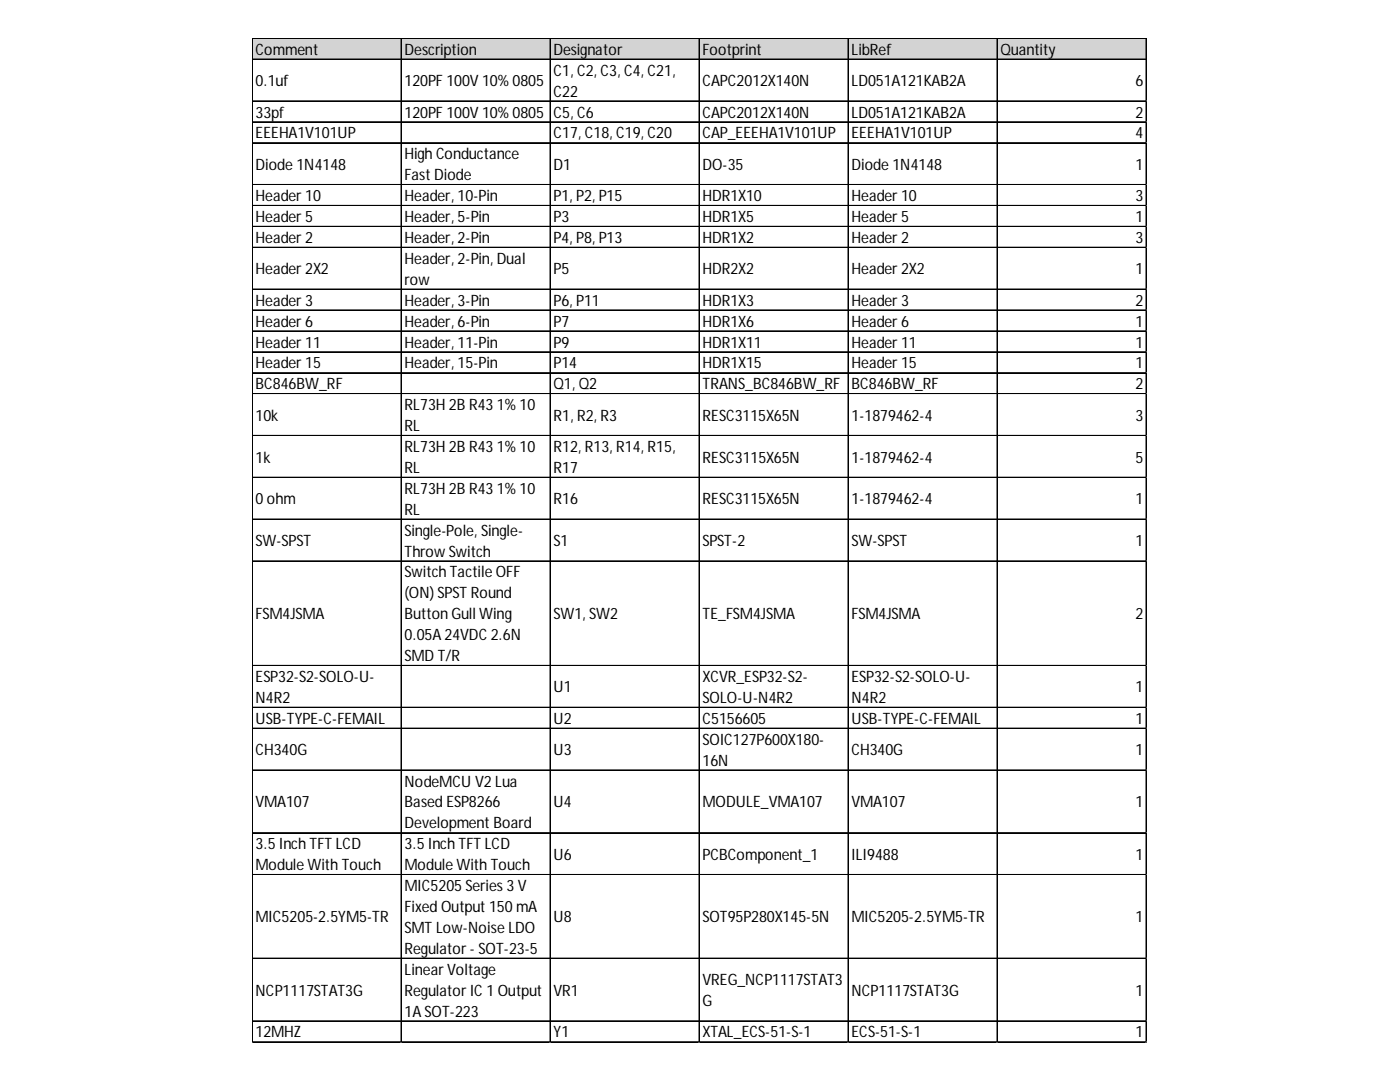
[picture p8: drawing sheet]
<svg xmlns="http://www.w3.org/2000/svg" width="279mm" height="216mm" viewBox="0 0 279 216" stroke-linecap="round" stroke-linejoin="round" font-family="sans-serif">
<defs><g id="words">
<g font-size="3.1">
<text x="51" y="10.9">Comment</text>
<text x="80.7" y="10.9">Description</text>
<text x="110.5" y="10.9">Designator</text>
<text x="140.2" y="10.9">Footprint</text>
<text x="169.9" y="10.9">LibRef</text>
<text x="199.7" y="10.9">Quantity</text>
<text x="51" y="17.2">0.1uf</text>
<text x="80.7" y="17.2">120PF 100V 10%0805</text>
<text x="110.5" y="15.1">C1, C2, C3, C4, C21,</text>
<text x="140.2" y="17.2">CAPC2012X140N</text>
<text x="169.9" y="17.2">LD051A121KAB2A</text>
<text x="226.6" y="17.2">6</text>
<text x="51" y="23.4">33pf</text>
<text x="80.7" y="23.4">120PF 100V 10%0805</text>
<text x="110.5" y="19.3">C22</text>
<text x="110.5" y="23.4">C5, C6</text>
<text x="140.2" y="23.4">CAPC2012X140N</text>
<text x="169.9" y="23.4">LD051A121KAB2A</text>
<text x="226.6" y="23.4">2</text>
<text x="51" y="27.6">EEEHA1V101UP</text>
<text x="110.5" y="27.6">C17, C18, C19, C20</text>
<text x="140.2" y="27.6">CAP_EEEHA1V101UP</text>
<text x="169.9" y="27.6">EEEHA1V101UP</text>
<text x="226.6" y="27.6">4</text>
<text x="51" y="33.9">Diode 1N4148</text>
<text x="80.7" y="31.8">High Conductance</text>
<text x="80.7" y="36">Fast Diode</text>
<text x="110.5" y="33.9">D1</text>
<text x="140.2" y="33.9">DO-35</text>
<text x="169.9" y="33.9">Diode 1N4148</text>
<text x="226.6" y="33.9">1</text>
<text x="51" y="40.1">Header10</text>
<text x="80.7" y="40.1">Header, 10-Pin</text>
<text x="110.5" y="40.1">P1, P2, P15</text>
<text x="140.2" y="40.1">HDR1X10</text>
<text x="169.9" y="40.1">Header10</text>
<text x="226.6" y="40.1">3</text>
<text x="51" y="44.3">Header5</text>
<text x="80.7" y="44.3">Header, 5-Pin</text>
<text x="110.5" y="44.3">P3</text>
<text x="140.2" y="44.3">HDR1X5</text>
<text x="169.9" y="44.3">Header5</text>
<text x="226.6" y="44.3">1</text>
<text x="51" y="48.5">Header2</text>
<text x="80.7" y="48.5">Header, 2-Pin</text>
<text x="80.7" y="52.7">Header, 2-Pin, Dual</text>
<text x="110.5" y="48.5">P4, P8, P13</text>
<text x="140.2" y="48.5">HDR1X2</text>
<text x="169.9" y="48.5">Header2</text>
<text x="226.6" y="48.5">3</text>
<text x="51" y="54.7">Header2X2</text>
<text x="80.7" y="56.8">row</text>
<text x="110.5" y="54.7">P5</text>
<text x="140.2" y="54.7">HDR2X2</text>
<text x="169.9" y="54.7">Header2X2</text>
<text x="226.6" y="54.7">1</text>
<text x="51" y="61">Header3</text>
<text x="51" y="65.2">Header6</text>
<text x="80.7" y="61">Header, 3-Pin</text>
<text x="80.7" y="65.2">Header, 6-Pin</text>
<text x="110.5" y="61">P6, P11</text>
<text x="110.5" y="65.2">P7</text>
<text x="140.2" y="61">HDR1X3</text>
<text x="140.2" y="65.2">HDR1X6</text>
<text x="169.9" y="61">Header3</text>
<text x="169.9" y="65.2">Header6</text>
<text x="226.6" y="61">2</text>
<text x="226.6" y="65.2">1</text>
<text x="51" y="69.3">Header11</text>
<text x="80.7" y="69.3">Header, 11-Pin</text>
<text x="110.5" y="69.3">P9</text>
<text x="140.2" y="69.3">HDR1X11</text>
<text x="169.9" y="69.3">Header11</text>
<text x="226.6" y="69.3">1</text>
<text x="51" y="73.5">Header15</text>
<text x="51" y="77.7">BC846BW_RF</text>
<text x="80.7" y="73.5">Header, 15-Pin</text>
<text x="110.5" y="73.5">P14</text>
<text x="110.5" y="77.7">Q1, Q2</text>
<text x="140.2" y="73.5">HDR1X15</text>
<text x="140.2" y="77.7">TRANS_BC846BW_RF</text>
<text x="169.9" y="73.5">Header15</text>
<text x="169.9" y="77.7">BC846BW_RF</text>
<text x="226.6" y="73.5">1</text>
<text x="226.6" y="77.7">2</text>
<text x="51" y="83.9">10k</text>
<text x="80.7" y="81.9">RL73H 2B R43 1%10</text>
<text x="110.5" y="83.9">R1, R2, R3</text>
<text x="140.2" y="83.9">RESC3115X65N</text>
<text x="169.9" y="83.9">1-1879462-4</text>
<text x="226.6" y="83.9">3</text>
<text x="80.7" y="86">RL</text>
<text x="51" y="92.3">1k</text>
<text x="80.7" y="90.2">RL73H 2B R43 1%10</text>
<text x="80.7" y="94.4">RL</text>
<text x="110.5" y="90.2">R12, R13, R14, R15,</text>
<text x="110.5" y="94.4">R17</text>
<text x="140.2" y="92.3">RESC3115X65N</text>
<text x="169.9" y="92.3">1-1879462-4</text>
<text x="226.6" y="92.3">5</text>
<text x="51" y="100.6">0ohm</text>
<text x="80.7" y="98.5">RL73H 2B R43 1%10</text>
<text x="110.5" y="100.6">R16</text>
<text x="140.2" y="100.6">RESC3115X65N</text>
<text x="169.9" y="100.6">1-1879462-4</text>
<text x="226.6" y="100.6">1</text>
<text x="80.7" y="102.7">RL</text>
<text x="80.7" y="106.9">Single-Pole, Single-</text>
<text x="51" y="109">SW-SPST</text>
<text x="80.7" y="111.1">Throw Switch</text>
<text x="110.5" y="109">S1</text>
<text x="140.2" y="109">SPST-2</text>
<text x="169.9" y="109">SW-SPST</text>
<text x="226.6" y="109">1</text>
<text x="80.7" y="115.2">Switch Tactile OFF</text>
<text x="80.7" y="119.4">(ON) SPST Round</text>
<text x="51" y="123.6">FSM4JSMA</text>
<text x="80.7" y="123.6">Button Gull Wing</text>
<text x="110.5" y="123.6">SW1, SW2</text>
<text x="140.2" y="123.6">TE_FSM4JSMA</text>
<text x="169.9" y="123.6">FSM4JSMA</text>
<text x="226.6" y="123.6">2</text>
<text x="80.7" y="127.7">0.05A 24VDC2.6N</text>
<text x="80.7" y="131.9">SMD T/R</text>
<text x="51" y="136.1">ESP32-S2-SOLO-U-</text>
<text x="140.2" y="136.1">XCVR_ESP32-S2-</text>
<text x="169.9" y="136.1">ESP32-S2-SOLO-U-</text>
<text x="51" y="140.3">N4R2</text>
<text x="110.5" y="138.2">U1</text>
<text x="140.2" y="140.3">SOLO-U-N4R2</text>
<text x="169.9" y="140.3">N4R2</text>
<text x="226.6" y="138.2">1</text>
<text x="51" y="144.4">USB-TYPE-C-FEMAIL</text>
<text x="110.5" y="144.4">U2</text>
<text x="140.2" y="144.4">C5156605</text>
<text x="140.2" y="148.6">SOIC127P600X180-</text>
<text x="169.9" y="144.4">USB-TYPE-C-FEMAIL</text>
<text x="226.6" y="144.4">1</text>
<text x="51" y="150.7">CH340G</text>
<text x="110.5" y="150.7">U3</text>
<text x="140.2" y="152.8">16N</text>
<text x="169.9" y="150.7">CH340G</text>
<text x="226.6" y="150.7">1</text>
<text x="51" y="161.1">VMA107</text>
<text x="80.7" y="157">NodeMCU V2Lua</text>
<text x="80.7" y="161.1">Based ESP8266</text>
<text x="110.5" y="161.1">U4</text>
<text x="140.2" y="161.1">MODULE_VMA107</text>
<text x="169.9" y="161.1">VMA107</text>
<text x="226.6" y="161.1">1</text>
<text x="80.7" y="165.3">Development Board</text>
<text x="51" y="169.5">3.5Inch TFT LCD</text>
<text x="51" y="173.6">Module With Touch</text>
<text x="80.7" y="169.5">3.5Inch TFT LCD</text>
<text x="80.7" y="173.6">Module With Touch</text>
<text x="110.5" y="171.6">U6</text>
<text x="140.2" y="171.6">PCBComponent_1</text>
<text x="169.9" y="171.6">ILI9488</text>
<text x="226.6" y="171.6">1</text>
<text x="80.7" y="177.8">MIC5205Series3V</text>
<text x="51" y="184.1">MIC5205-2.5YM5-TR</text>
<text x="80.7" y="182">Fixed Output 150mA</text>
<text x="110.5" y="184.1">U8</text>
<text x="140.2" y="184.1">SOT95P280X145-5N</text>
<text x="169.9" y="184.1">MIC5205-2.5YM5-TR</text>
<text x="226.6" y="184.1">1</text>
<text x="80.7" y="186.2">SMT Low-Noise LDO</text>
<text x="80.7" y="190.3">Regulator- SOT-23-5</text>
<text x="80.7" y="194.5">LinearVoltage</text>
<text x="140.2" y="196.6">VREG_NCP1117STAT3</text>
<text x="51" y="198.7">NCP1117STAT3G</text>
<text x="80.7" y="198.7">RegulatorIC1 Output</text>
<text x="80.7" y="202.8">1A SOT-223</text>
<text x="110.5" y="198.7">VR1</text>
<text x="140.2" y="200.8">G</text>
<text x="169.9" y="198.7">NCP1117STAT3G</text>
<text x="226.6" y="198.7">1</text>
<text x="51" y="207">12MHZ</text>
<text x="110.5" y="207">Y1</text>
<text x="140.2" y="207">XTAL_ECS-51-S-1</text>
<text x="169.9" y="207">ECS-51-S-1</text>
<text x="226.6" y="207">1</text>
</g>
</g></defs>
<path d="M50.4 7.7h178.5v4.2h-178.5z" fill="#d3d3d3"/>
<g fill="none" stroke="#000" stroke-width=".2">
<path d="M50.3 7.6v200.4M50.4 7.6v200.4M50.5 7.6h178.4M50.5 7.7h178.4M50.5 11.8h178.4M50.5 11.9h178.4M80 7.8v200.2M80.1 7.8v200.2M109.8 7.8v200.2M109.9 7.8v200.2M139.5 7.8v200.2M139.6 7.8v200.2"/>
<path d="M169.2 7.8v200.2M169.3 7.8v200.2M199 7.8v200.2M199.1 7.8v200.2M228.7 7.8v200.2M228.8 7.8v200.2M50.5 20.1h178.4M50.5 20.2h178.4M50.5 24.3h178.4M50.5 24.4h178.4M50.5 28.5h178.4M50.5 28.6h178.4"/>
<path d="M50.5 36.8h178.4M50.5 36.9h178.4M50.5 41h178.4M50.5 41.1h178.4M50.5 45.2h178.4M50.5 49.3h178.4M50.5 49.4h178.4M50.5 57.7h178.4M50.5 57.8h178.4M50.5 61.8h178.4M50.5 61.9h178.4M50.5 66h178.4"/>
<path d="M50.5 66.1h178.4M50.5 70.2h178.4M50.5 70.3h178.4M50.5 74.4h178.4M50.5 78.5h178.4M50.5 78.6h178.4M50.5 86.9h178.4M50.5 87h178.4M50.5 95.2h178.4M50.5 95.3h178.4M50.5 103.6h178.4M50.5 111.9h178.4"/>
<path d="M50.5 112h178.4M50.5 132.8h178.4M50.5 132.9h178.4M50.5 141.1h178.4M50.5 141.2h178.4M50.5 145.3h178.4M50.5 145.4h178.4M50.5 153.6h178.4M50.5 153.7h178.4M50.5 166.1h178.4M50.5 166.2h178.4M50.5 174.5h178.4"/>
<path d="M50.5 174.6h178.4M50.5 191.2h178.4M50.5 191.3h178.4M50.5 203.7h178.4M50.5 203.8h178.4M50.5 207.9h178.4M50.5 208h178.4"/>
</g>
<path d="M50.3 208v.1" fill="none" stroke="#d4d4d4" stroke-width=".2"/>
<path d="M50.3 208l.2 .1z" fill="#d4d4d4"/>
<path d="M80 208v.1" fill="none" stroke="#d4d4d4" stroke-width=".2"/>
<path d="M80 208l.2 .1z" fill="#d4d4d4"/>
<path d="M109.8 208v.1" fill="none" stroke="#d4d4d4" stroke-width=".2"/>
<path d="M109.8 208l.1 .1z" fill="#d4d4d4"/>
<path d="M139.5 208v.1" fill="none" stroke="#d4d4d4" stroke-width=".2"/>
<path d="M139.5 208l.2 .1z" fill="#d4d4d4"/>
<path d="M169.2 208v.1" fill="none" stroke="#d4d4d4" stroke-width=".2"/>
<path d="M169.2 208l.2 .1z" fill="#d4d4d4"/>
<path d="M199 208v.1" fill="none" stroke="#d4d4d4" stroke-width=".2"/>
<path d="M199 208l.1 .1z" fill="#d4d4d4"/>
<path d="M228.7 208v.1" fill="none" stroke="#d4d4d4" stroke-width=".2"/>
<path d="M228.7 208l.2 .1z" fill="#d4d4d4"/>
<path d="M228.9 20.1h.1" fill="none" stroke="#d4d4d4" stroke-width=".2"/>
<path d="M228.9 20.1v.2z" fill="#d4d4d4"/>
<path d="M228.9 24.3h.1" fill="none" stroke="#d4d4d4" stroke-width=".2"/>
<path d="M228.9 24.3v.2z" fill="#d4d4d4"/>
<path d="M228.9 28.5h.1" fill="none" stroke="#d4d4d4" stroke-width=".2"/>
<path d="M228.9 28.5v.1z" fill="#d4d4d4"/>
<path d="M228.9 36.8h.1" fill="none" stroke="#d4d4d4" stroke-width=".2"/>
<path d="M228.9 36.8v.2z" fill="#d4d4d4"/>
<path d="M228.9 41h.1" fill="none" stroke="#d4d4d4" stroke-width=".2"/>
<path d="M228.9 41v.2z" fill="#d4d4d4"/>
<path d="M228.9 45.2h.1" fill="none" stroke="#d4d4d4" stroke-width=".2"/>
<path d="M228.9 45.2v.1z" fill="#d4d4d4"/>
<path d="M228.9 49.3h.1" fill="none" stroke="#d4d4d4" stroke-width=".2"/>
<path d="M228.9 49.3v.2z" fill="#d4d4d4"/>
<path d="M228.9 57.7h.1" fill="none" stroke="#d4d4d4" stroke-width=".2"/>
<path d="M228.9 57.7v.1z" fill="#d4d4d4"/>
<path d="M228.9 61.8h.1" fill="none" stroke="#d4d4d4" stroke-width=".2"/>
<path d="M228.9 61.8v.2z" fill="#d4d4d4"/>
<path d="M228.9 66h.1" fill="none" stroke="#d4d4d4" stroke-width=".2"/>
<path d="M228.9 66v.2z" fill="#d4d4d4"/>
<path d="M228.9 70.2h.1" fill="none" stroke="#d4d4d4" stroke-width=".2"/>
<path d="M228.9 70.2v.2z" fill="#d4d4d4"/>
<path d="M228.9 74.4h.1" fill="none" stroke="#d4d4d4" stroke-width=".2"/>
<path d="M228.9 74.4v.1z" fill="#d4d4d4"/>
<path d="M228.9 78.5h.1" fill="none" stroke="#d4d4d4" stroke-width=".2"/>
<path d="M228.9 78.5v.2z" fill="#d4d4d4"/>
<path d="M228.9 86.9h.1" fill="none" stroke="#d4d4d4" stroke-width=".2"/>
<path d="M228.9 86.9v.1z" fill="#d4d4d4"/>
<path d="M228.9 95.2h.1" fill="none" stroke="#d4d4d4" stroke-width=".2"/>
<path d="M228.9 95.2v.2z" fill="#d4d4d4"/>
<path d="M228.9 103.6h.1" fill="none" stroke="#d4d4d4" stroke-width=".2"/>
<path d="M228.9 103.6v.1z" fill="#d4d4d4"/>
<path d="M228.9 111.9h.1" fill="none" stroke="#d4d4d4" stroke-width=".2"/>
<path d="M228.9 111.9v.2z" fill="#d4d4d4"/>
<path d="M228.9 132.8h.1" fill="none" stroke="#d4d4d4" stroke-width=".2"/>
<path d="M228.9 132.8v.1z" fill="#d4d4d4"/>
<path d="M228.9 141.1h.1" fill="none" stroke="#d4d4d4" stroke-width=".2"/>
<path d="M228.9 141.1v.2z" fill="#d4d4d4"/>
<path d="M228.9 145.3h.1" fill="none" stroke="#d4d4d4" stroke-width=".2"/>
<path d="M228.9 145.3v.2z" fill="#d4d4d4"/>
<path d="M228.9 153.6h.1" fill="none" stroke="#d4d4d4" stroke-width=".2"/>
<path d="M228.9 153.6v.2z" fill="#d4d4d4"/>
<path d="M228.9 166.1h.1" fill="none" stroke="#d4d4d4" stroke-width=".2"/>
<path d="M228.9 166.1v.2z" fill="#d4d4d4"/>
<path d="M228.9 174.5h.1" fill="none" stroke="#d4d4d4" stroke-width=".2"/>
<path d="M228.9 174.5v.2z" fill="#d4d4d4"/>
<path d="M228.9 191.2h.1" fill="none" stroke="#d4d4d4" stroke-width=".2"/>
<path d="M228.9 191.2v.2z" fill="#d4d4d4"/>
<path d="M228.9 203.7h.1" fill="none" stroke="#d4d4d4" stroke-width=".2"/>
<path d="M228.9 203.7v.2z" fill="#d4d4d4"/>
<path d="M228.9 207.9h.1" fill="none" stroke="#d4d4d4" stroke-width=".2"/>
<path d="M228.9 207.9v.1z" fill="#d4d4d4"/>
<use href="#words"/>
</svg>
